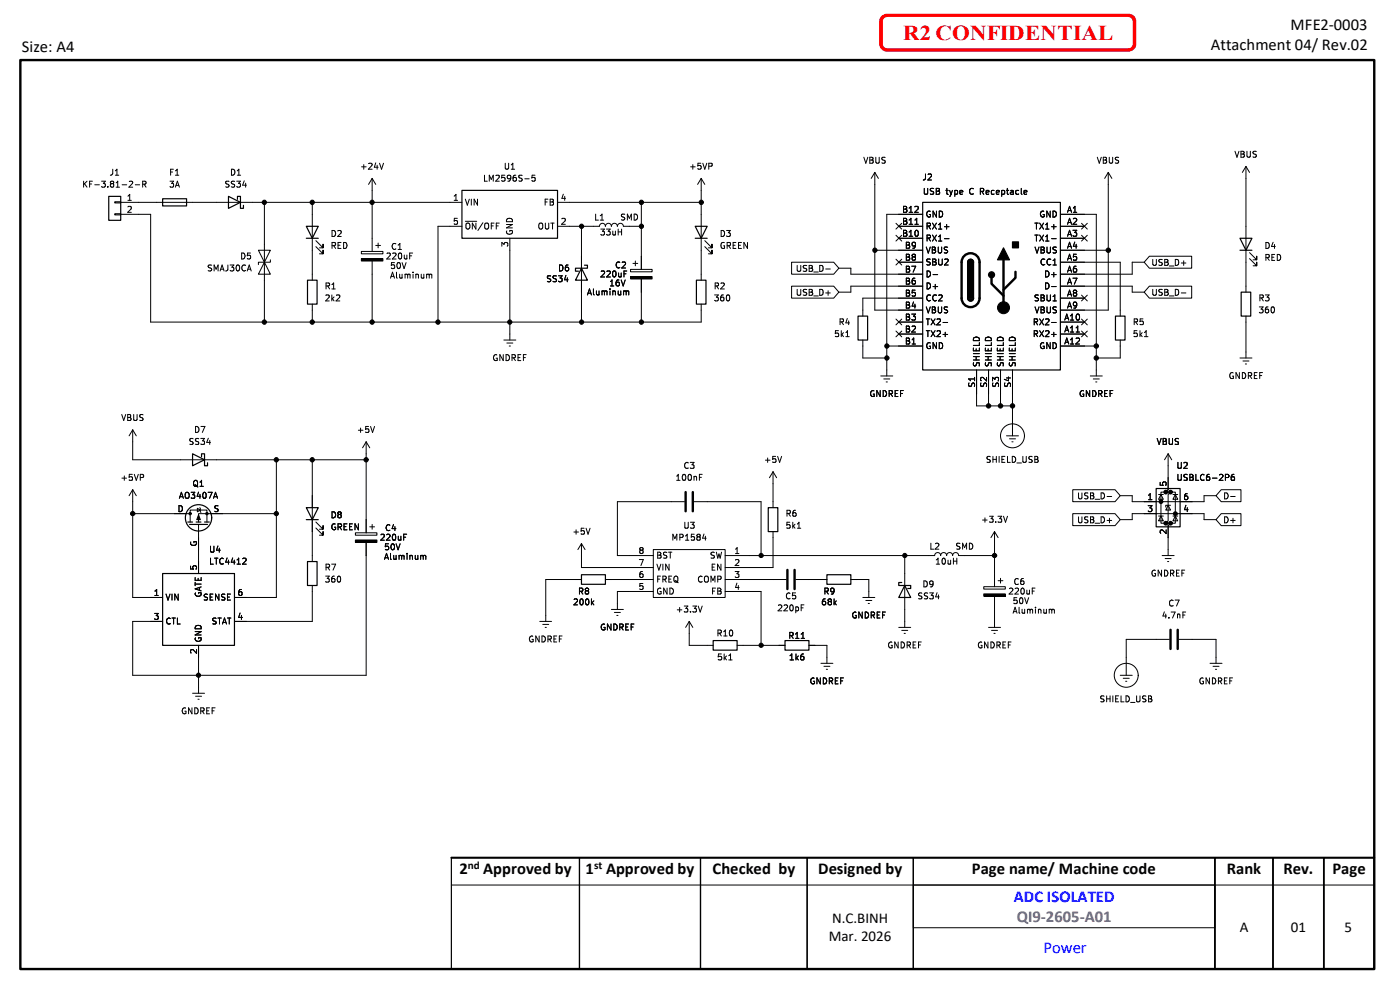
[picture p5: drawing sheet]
<svg xmlns="http://www.w3.org/2000/svg" width="297mm" height="210mm" viewBox="0 0 297 210" stroke-linecap="round" stroke-linejoin="round" font-family="sans-serif">
<defs><g id="words">
<text font-size="4.5" fill="#f00" x="191.6" y="8.4">R2 CONFIDENTIAL</text>
<g font-size="3.5">
<text x="4.7" y="11">Size: A4</text>
<text x="256.9" y="10.6">Attachment 04/ Rev.02</text>
<text x="273.8" y="6.4">MFE2-0003</text>
<text x="97.5" y="185.5">2</text>
<text x="102.5" y="185.5">Approved by</text>
<text x="124.2" y="185.5">1</text>
<text x="128.6" y="185.5">Approved by</text>
<text x="151.2" y="185.5">Checked by</text>
<text x="173.6" y="185.5">Designed by</text>
<text x="206.2" y="185.5">Page name/ Machine code</text>
<text x="260.3" y="185.5">Rank</text>
<text x="272.3" y="185.5">Rev.</text>
<text x="282.7" y="185.5">Page</text>
</g>
<g font-size="3.5" fill="#00f">
<text x="215.1" y="191.3">ADC ISOLATED</text>
<text x="221.4" y="202.2">Power</text>
</g>
<text font-size="3.5" fill="#7030a0" x="215.7" y="195.5">QI9-2605-A01</text>
<g font-size="3.2">
<text x="176.5" y="195.8">N.C.BINH</text>
<text x="263.1" y="197.7">A</text>
<text x="273.9" y="197.7">01</text>
<text x="285.3" y="197.7">5</text>
<text x="175.8" y="199.6">Mar. 2026</text>
</g>
<g font-size="2.4">
<text x="99.2" y="184.4">nd</text>
<text x="126" y="184.4">st</text>
</g>
</g></defs>
<path d="M4.3 12.7h287.2v192.9h-287.2z" fill="none" stroke="#000" stroke-width=".51"/>
<path d="M187 3.4l.9-.5h51.5a1.68 1.68 0 0 1 1.5 1l.1 .3v5.5a1.63 1.63 0 0 1-1.3 1.2h-51.8a1.64 1.64 0 0 1-1.4-1.5v-4.9l.1-.6zM187.5 3.9l-.2 .6v4.9l.3 .6 .5 .2h51.4l.5-.2 .3-.4v-5.3l-.4-.6-.5-.1h-51.1z" fill="#f00"/>
<path d="M95.8 181.9h195.7" fill="none" stroke="#000" stroke-width=".42"/>
<g fill="none" stroke="#000" stroke-width=".21">
<path d="M17.7 38.4v1.3M17.9 38.9l.6 .8M18.5 38.4l-.8 .8M19 39h.4M19.6 38.4h-.6v1.3M20.1 39.2h1M21.5 38.4h.9l-.5 .5h.3l.2 .3-.1 .4-.2 .1-.6-.1M22.9 39.6v.1M23.7 38.9l-.3 .3v.3l.3 .2 .4-.1v-.4l-.2-.3M23.7 38.9l-.3-.2 .3-.3 .4 .1v.4h-.2M23.7 38.9h.2M23.9 35.9v.9l-.2 .3-.3 .1"/>
<path d="M24.5 37.2h.7M24.5 36.2l.3-.3v1.3M24.6 39.7h.8M24.6 38.8l.4-.4v1.3M25.9 39.2h1M27.4 38.5h.6l.2 .3-.9 .9h.9M28.7 39.2h.9M30.3 39.1l.6-.1 .1-.1-.1-.4-.6-.1v1.3M30.6 39.1l.4 .6M36.1 38.4h.7l-.4 .5h.3l.1 .7-.2 .1-.5-.1M36.2 36.5h.4M36.8 35.9h-.6v1.3"/>
<path d="M37.2 37.2h.7M37.2 36.2l.4-.3v1.3M37.2 39.7l.4-1.3 .5 1.3M37.3 39.3h.6M48.6 38.5h-.7v.4l.6 .3 .1 .3-.3 .2-.4-.1M49.1 35.9a.64 .64 0 0 1 .7 .6 .64 .64 0 0 1-.7 .7zM49.1 38.9h.1M49.1 38.5v.4M49.2 38.9l.5 .3 .1 .3-.2 .2-.5-.1M49.2 38.5h.6M49.2 38.5h-.1M50.2 38.4h.8l-.4 .5 .4 .1v.6l-.2 .1-.6-.1"/>
<path d="M50.3 36.2l.4-.3v1.3M50.3 37.2h.8M51.8 38.4l-.3 .9h.8M52.1 38.9v.8M76.7 35.4h1M77.2 34.9v1M78.2 34.7h.6l.2 .3-.9 .9h.9M79 37.8l-.8 1.3M79 37.8l.7 1.3M79 37.8v15.5M79.7 34.5l-.3 1h.8M80 35.1v.8"/>
<path d="M80.5 34.6l.4 1.3 .5-1.3M102.8 37.2v1.2h.6M103.8 38.4v-1.2l.4 .9 .4-.9v1.2M105.2 37.3l.6-.1 .1 .3-.7 .9h.7M107.1 37.2h-.6l-.1 .6 .6-.1 .1 .6-.2 .1-.5-.1M107.2 34.6v1l.2 .3h.3l.2-.3v-1M107.7 37.3l-.1 .4 .1 .2h.4l.3-.2M107.7 37.2l.6 .1a.93 .93 0 0 1-.3 1.1h-.3M107.7 37.2v.1M108.5 35.9h.7M108.5 35l.3-.4v1.3M109.4 37.2l-.4 .1-.1 .2-.1 .7 .3 .2 .4-.1-.1-.6h-.4l-.2 .2"/>
<path d="M110.8 37.2l-.7 .1v.3l.6 .3 .1 .3-.3 .2h-.4M111.3 37.9h1M113.5 37.2h-.6l-.1 .6 .7-.1v.6l-.2 .1-.5-.1M146.5 35.4h1M147 34.9v1M148.7 34.6h-.6l-.1 .6 .6-.1 .2 .5-.3 .3-.5-.1M148.8 37.8l-.8 1.3M148.8 37.8l.7 1.3M148.8 37.8v21.6M149.1 34.6l.4 1.3 .4-1.3M150.4 35.3l.6-.1v-.5l-.6-.1v1.3M183.3 33.4l.4 1.2 .4-1.2"/>
<path d="M184.5 33.4h.7v.4l-.2 .2h.2l.1 .4-.3 .2h-.5zM184.5 34h.5M185.6 36.6v29.2h10.1M185.6 36.6l-.8 1.2M185.6 36.6l.8 1.2M185.8 33.4v1l.3 .2 .4-.1v-1.1M187.8 33.4h-.5l-.2 .2 .1 .3 .5 .2v.4l-.1 .1-.5-.1M196.1 40v1l.2 .2 .5-.1v-1.1M196.3 36.9v1.1l-.4 .2M196.9 37l.5-.1 .2 .4-.8 .9h.8M198.6 40h.5l.2 .2-.2 .4 .2 .1v.3l-.2 .2h-.5zM200.9 40v1l.3 .2"/>
<path d="M213.7 40v1l.3 .2M216.7 40v1l.1 .2M232.8 33.4l.4 1.2 .4-1.2M234.1 33.4h.4l.2 .2-.2 .4 .3 .2-.2 .4h-.5zM234.1 34h.4M235.1 36.6v29.2h-10.1M235.1 36.6l-.7 1.2M235.1 36.6l.8 1.2M235.3 33.4l.1 1.1M235.4 34.5h.1M236.1 33.4l-.1 1.1-.2 .1-.3-.1M237.3 33.4h-.4l-.3 .2 .1 .3 .6 .2v.4l-.2 .1-.5-.1"/>
<path d="M262 32.1l.4 1.3 .4-1.3M263.3 32.1h.4l.2 .2-.2 .4 .3 .2-.2 .5h-.5zM263.3 32.7h.4M264.3 35.3v26.7M264.3 35.3l-.7 1.3M264.3 35.3l.8 1.3M264.5 32.1v1l.3 .3 .4-.2 .1-1.1M266.5 32.1h-.4l-.3 .2 .1 .3 .6 .3v.3l-.2 .2-.5-.1M24.3 42.8h1.3v.3h-1.3zM24.3 45.3h1.3v.3h-1.3zM25.6 45.5h6.4v22.8h116.8v-3.8M25.6 42.9h72.4"/>
<path d="M27.1 43.9l.5-.1 .3 .4-.8 .8h.8M27.1 42.5h.8M27.1 41.6l.4-.4v1.3M44.9 56.3h-.7v.4l.6 .2 .1 .3-.2 .3-.5-.1M45.4 57.5v-1.3l.4 .9 .5-.9v1.3M46.7 57.5l.4-1.3 .4 1.3M46.8 57.1h.7M48.3 56.2v1.1l-.4 .2M48.8 56.2h.8l-.4 .5 .4 .1v.6l-.2 .1-.6-.1M50.2 56.3l.2-.1a.68 .68 0 0 1 .5 .7 .68 .68 0 0 1-.5 .6l-.1-.1a.91 .91 0 0 1-.1-1.1zM51.3 53.7a.64 .64 0 0 1 .7 .6 .64 .64 0 0 1-.7 .6zM52.1 56.3a.58 .58 0 0 0-.8 .5 .58 .58 0 0 0 .8 .6"/>
<path d="M52.5 57.5l.4-1.3 .4 1.3M52.6 57.1h.6M53.1 53.7h-.6v.6l.5-.1 .1 .6-.1 .1-.5-.1M54.8 53.1h2.6l-1.3 2.5zM56.1 55.6l1.3 2.6h-2.6zM56.1 42.9v25.4M57.4 55.1v.5h-2.6v.5M66.3 42.9v16.5M67 52.3l1.5 1.5v-.7v.7h-.7M67 51.1l1.5 1.5v-.8v.8h-.7M70.4 48.9h.6a.69 .69 0 0 1 .2 .8 .69 .69 0 0 1-.8 .5zM70.4 52.1l.7-.1 .1-.1-.1-.4-.7-.1v1.3"/>
<path d="M70.8 52.1l.4 .6M71.7 49l.6-.1 .1 .4-.8 .9h.8M71.7 52h.4M72.3 51.4h-.6v1.3h.6M72.9 51.4l.5 .1a.69 .69 0 0 1 .2 .8 .69 .69 0 0 1-.7 .4zM76.7 53.3h4.5v.5h-4.5zM76.7 54.9h4.5v.5h-4.5zM79 55.4v12.9M79.7 52.1h1M80.2 51.6v1M82.1 53.8l.5-.1 .2 .3-.8 .9h.8M82.8 59l.5-1.3 .4 1.3"/>
<path d="M83 58.6h.6M83.3 53.8l.6-.1 .1 .3-.8 .9h.8M83.7 55.7h-.6l-.1 .6 .6-.1 .1 .7-.2 .1-.5-.1M84 51.7a.58 .58 0 0 0-.8 .6 .58 .58 0 0 0 .8 .5M84.1 57.7v1.1l.2 .2M84.3 55.8l.2-.1a.68 .68 0 0 1 .5 .6 .68 .68 0 0 1-.5 .7l-.1-.1a.91 .91 0 0 1-.1-1.1zM84.5 52.9h.7M84.5 52l.3-.4v1.3M84.6 53.8l.3-.1a.73 .73 0 0 1-.1 1.2h-.1a.91 .91 0 0 1-.1-1.1zM84.8 58.2v.7l.3 .1 .2-.1M85.3 55.7l.4 1.3 .4-1.3M85.3 58.2v.8"/>
<path d="M85.8 54.1v.6l.2 .2h.3M85.9 58.3l.4-.1 .2 .1M85.9 58.2v.8M86.3 54.1v.8M86.3 54.8v.1M86.5 58.3l.2-.1h.3v.8M86.5 58.3v.7M86.9 54.3h.4M87.5 53.7h-.6v1.2M87.6 57.7v.1M87.6 58.2v.8M88.2 58.3l.5-.1 .1 .8"/>
<path d="M88.2 58.2v.8M89.4 58.2l.1 .7 .2 .1 .2-.1M89.9 58.2v.8M90.5 58.3l.4-.1 .2 .1M90.5 58.2v.8M91.1 58.3l.1-.1h.4v.8M91.1 58.3v.7M96.4 42.5h.7M96.4 41.6l.3-.4v1.3M96.4 46.9l.4-.1 .2 .1 .1 .4-.3 .3-.4-.1M96.4 46.9h.1M97 46.3h-.6v.6"/>
<path d="M98 48h-5.1v20.3M98.7 42.2l.4 1.3 .5-1.3M98.7 46.9h2.4M99 47.4h.5a.77 .77 0 0 1-.1 1.2l-.5-.2-.1-.6zM100 42.2v1.3M101 47.3v1.3l-.8-1.3v1.3M101.3 42.2v1.3l-.7-1.3v1.3M102.4 47.2l-1 1.7M103 47.4h.5l.2 .8a.42 .42 0 0 1-.3 .4 .42 .42 0 0 1-.4-.1l-.2-.3zM104.2 47.9h.4M104.8 47.3h-.6v1.3M105.3 47.9h.4"/>
<path d="M105.9 47.3h-.6v1.3M106.5 52.2v-.8l.4 .5 .3-.5 .4 .1 .1 .2-.1 .5M107.4 47.6h1.3l-1.3 .7h1.3M107.5 49v.4a.7 .7 0 0 0 1.2-.1l-.1-.4h-.4v.2M107.6 46.4a.66 .66 0 0 1 .8-.1 .66 .66 0 0 1 .3 .7h-1.3zM108.2 50.5v21.6M114.5 47.4l.4-.1 .2 .2v.7a.42 .42 0 0 1-.2 .4 .42 .42 0 0 1-.4-.1l-.2-.3zM115.7 42.8h.4M115.7 47.3v1l.3 .3 .4-.1v-1.2M116.2 42.2h-.5v1.3M116.7 42.8h.4M116.7 42.2l.6 .1v.4l-.2 .1 .2 .1 .1 .4-.2 .2h-.5z"/>
<path d="M116.8 47.3h.8M116.8 58.5h-.4l-.3 .2 .1 .3 .6 .3v.3l-.2 .2-.5-.1M117.2 47.3v1.3M118.1 58.5h-.5l-.3 .2 .1 .3 .6 .3v.3l-.2 .2-.5-.1M118.3 48h8.9a.63 .63 0 0 1 .6-.6 .63 .63 0 0 1 .6 .6 .63 .63 0 0 1 .7-.6 .63 .63 0 0 1 .6 .6 .64 .64 0 0 1 .6-.6 .64 .64 0 0 1 .7 .6 .63 .63 0 0 1 .6-.6 .63 .63 0 0 1 .6 .6h3.9M118.3 42.9h30.5M118.5 58.5h.8l-.5 .5 .4 .1v.5l-.2 .2-.5-.2M118.7 56.2a.64 .64 0 0 1 .7 .7 .64 .64 0 0 1-.7 .6zM119.2 46.4h.6l.1 .3-.8 .9h.8M119.5 41.2l-.3 .9h.8M119.8 41.7v.8M120.1 58.4l-.3 1h.7"/>
<path d="M120.4 58.9v.9M120.5 56.2a.47 .47 0 0 0-.6 .5l.1 .7 .2 .1 .4-.1-.1-.7h-.4l-.2 .2M123.4 48v20.3M126.4 45.4v1.3h.6M127.3 45.8l.4-.4v1.3M127.3 46.7h.8M127.5 48.6h.7l-.4 .5h.3l.1 .6-.2 .2-.5-.2M127.6 57.6l.5-.1 .2 .3-.8 1h.8M128.7 48.6h.8l-.5 .5 .4 .1v.5l-.2 .2-.5-.2M128.7 57.6l.5-.1 .3 .3-.8 1h.8M129.5 59.7l.3-.3v1.3M130 49v.8l.3 .1 .3-.2"/>
<path d="M130.1 57.6l.2-.1a.68 .68 0 0 1 .4 .6 .68 .68 0 0 1-.4 .7l-.3-.5zM130.6 49v.9M131.1 48.6v1.3M131.1 49.2h.8M131.2 57.9l.1 .8 .3 .1 .2-.2M131.3 59.4l-.4 .1a.91 .91 0 0 0-.1 1.1h.5l.1-.5-.2-.2h-.4l-.1 .2M131.5 55.7a.57 .57 0 0 0-.8 .5 .57 .57 0 0 0 .8 .5M131.8 57.9v.9M131.8 59.4l.4 1.3 .4-1.3M131.9 48.6v1.3M132 55.7l.6-.1 .1 .3-.8 1h.8M132.4 58.1h.4"/>
<path d="M132.5 45.5h-.6v.4l.5 .2 .1 .3-.2 .3-.5-.1M133 57.5h-.6v1.3M133.1 46.7v-1.3l.4 .9 .4-.9v1.3M133.8 57.1h4.5v.6h-4.5zM133.8 58.7h4.5v.5h-4.5zM134.3 55.9h1M134.5 45.4a.64 .64 0 0 1 .8 .7 .64 .64 0 0 1-.8 .6zM134.8 55.4v1M136.1 42.9v14.2M136.1 59.2v9.1M149.5 52.3l1.5 1.5v-.7v.7h-.7M149.5 51.1l1.5 1.5v-.8v.8h-.7"/>
<path d="M153 48.9a.64 .64 0 0 1 .7 .6 .64 .64 0 0 1-.7 .7zM153.7 51.5a.63 .63 0 0 0-.8 .4 .63 .63 0 0 0 .5 .8l.3-.1v-.4h-.2M154.1 48.9h.8l-.4 .5 .4 .2-.1 .5-.7-.1M154.3 52.1l.6-.1v-.4l-.6-.2v1.3M154.6 52.1l.4 .6M155.5 52h.5M156.1 51.4h-.6v1.3h.6M156.7 52h.4M157.3 51.4h-.6v1.3h.6M158.6 51.4v1.3l-.8-1.3v1.3M167.9 55.6h9l1.1 1.3-1.1 1.3h-9zM169.1 56.3v1l.3 .3h.2l.3-.3v-1"/>
<path d="M171.2 56.3h-.6l-.2 .2 .1 .4 .7 .3-.3 .4-.5-.1M171.7 56.3h.4l.2 .2-.2 .4h.2l.1 .4-.2 .3h-.5zM171.7 56.9h.4M172.6 57.7h1M173.9 56.3a.64 .64 0 0 1 .7 .6 .64 .64 0 0 1-.7 .7zM175.2 57.1h.9M178 56.9h2.5v1.3h15.2M185.6 53.1h10.1M190.1 55l1.2 1.2M190.1 47.4l1.2 1.2M190.1 49.9l1.2 1.2M190.7 48h5"/>
<path d="M190.7 50.5h5M190.7 55.6h5M191.3 47.4l-1.2 1.2M191.3 55l-1.2 1.2M191.3 49.9l-1.2 1.2M191.7 43.8h.5l.2 .2-.3 .4 .3 .2-.1 .4h-.6zM191.7 46.3l.5 .1 .2 .2-.3 .3 .3 .3-.1 .3-.6 .1zM191.7 48.9h.5l.2 .2-.3 .3 .3 .3-.1 .4h-.6zM191.7 44.4h.4M191.7 46.9h.4M191.7 49.4h.4M192.3 51.4h.5l.2 .2-.3 .4 .3 .2-.2 .5h-.5z"/>
<path d="M192.3 53.9l.5 .1 .2 .2-.3 .3 .3 .3-.2 .4h-.5zM192.3 56.5h.5l.2 .2-.3 .4 .3 .2-.2 .4h-.5zM192.3 59l.5 .1 .2 .2-.3 .3 .3 .3-.2 .4h-.5zM192.3 52h.4M192.3 54.5h.4M192.3 57.1h.4M192.3 59.6h.4M192.9 45h.7M192.9 44.2l.4-.4v1.2M192.9 46.7l.4-.4v1.3M192.9 49.2l.4-.3v1.2M192.9 47.6h.7"/>
<path d="M192.9 50.1h.7M193.4 56.5h.9l-.6 1.2M193.5 54.2l.2-.3 .4 .1 .1 .2M193.5 54.2h.1M193.5 54.2l.2 .3M193.7 54.5l-.2 .2 .2 .5h.4l.1-.3-.2-.4M193.7 54.5h.3M194.1 43.9l.6-.1 .1 .4-.7 .8h.7M194.1 47.6h.7M194.1 46.7l.4-.4v1.3M194.1 59l-.4 .1-.2 .5v.6h.6l.1-.2-.1-.4-.4-.1-.2 .2M194.2 51.9l-.2 .3-.5-.1v-.6l.5-.1a.79 .79 0 0 1-.2 1.3h-.2"/>
<path d="M194.2 54.2h.1M194.2 54.2l-.2 .3M194.3 48.9h.1a.68 .68 0 0 1 .4 .6 .68 .68 0 0 1-.4 .6 .87 .87 0 0 1-.1-1.2zM195.7 45.5h-7.6v34.3M196.5 52.4l.4 1.3 .5-1.3M196.6 56.1h.6M196.7 48l.6-.1 .1-.5-.7-.1v1.3M196.7 50.5h.6l.1-.5-.7-.1v1.2M196.7 57.5a.64 .64 0 0 1 .7 .6 .64 .64 0 0 1-.7 .7zM197 48l.4 .6M197 50.5l.4 .6M197.2 55.7h.1"/>
<path d="M197.3 56.1h-.1M197.3 55.7v.4M197.4 44.8a.59 .59 0 0 0-.8 .6 .59 .59 0 0 0 .8 .5v-.4h-.3M197.4 55l-.6-.1-.2 .3 .1 .3 .5 .2M197.8 52.4l.6 .1v.4l-.2 .1h.2l.1 .4-.3 .3h-.4zM197.8 53h.4M197.8 47.3l.9 1.3M197.8 49.9l.9 1.2M197.9 55.5h.4M198 58.3h.9M198.1 40h-.7v.4l.6 .3 .1 .3-.3 .2-.4-.1M198.3 55.5l.2-.1v-.4l-.6-.1v1.3l.6-.1"/>
<path d="M198.3 55.5l.3 .3-.1 .3M198.5 56.1h.1M198.6 40.6h.5M198.7 44.8v1.3l-.7-1.3v1.3M198.7 47.3l-.9 1.3M198.7 49.9l-.9 1.2M199.1 52.4v1l.2 .3h.2l.3-.3v-1M199.1 48.6h.7M199.1 47.7l.4-.4v1.3M199.1 50.2l.4-.3v1.2M199.1 51.1h.7M199.1 54.9v1.1l.3 .2 .4-.1"/>
<path d="M199.3 44.8a.64 .64 0 0 1 .7 .6 .64 .64 0 0 1-.7 .7zM199.8 56.1h.1M199.9 54.9l-.1 1.2M200.4 48.1h.9M200.4 50.6h.9M200.4 55h.6l.2 .3-.8 .9h.8M200.7 40.4h.5M200.8 47.6v1M201 52.5h-.6v.4l.5 .2 .1 .3-.2 .3-.5-.1M201.5 40.4l.3 .8M201.8 41.2l-.3 .5M202.1 40.4l-.3 .8"/>
<path d="M202.6 40.4h.3l.3 .2-.1 .5-.2 .1-.3-.1M202.6 40.4v1.3M203.6 40.8l.7-.1-.1-.3h-.4l-.2 .2 .1 .5h.5M206.5 40a.58 .58 0 0 0-.8 .6 .58 .58 0 0 0 .8 .5M208 40.6h.6l.1-.6h-.7v1.2M208.3 40.6l.4 .6M209.2 40.8l.6-.1v-.3h-.4l-.2 .2 .1 .5h.5M210.9 40.4h-.4l-.2 .2 .1 .5h.5M211.4 40.8l.6-.1-.1-.3h-.3l-.2 .2 .1 .5h.4M212.5 40.4h.4l.2 .2-.1 .5h-.5M212.5 40.4v1.3M213.5 40.4h.5"/>
<path d="M214.4 40.4h.5l.1 .8M215 40.7l-.7 .2 .2 .3 .5-.1M216.1 40.4h-.4l-.2 .2 .1 .5h.5M217.3 40.8l.5-.1v-.3h-.4l-.1 .2v.5h.5M219.5 47.3h.8M219.5 49.9h.8M219.6 52.4l.4 1.3 .4-1.3M219.9 47.3v1.3M219.9 49.9v1.2M220.6 47.3l.8 1.3M220.6 49.9l.8 1.2M220.9 52.4h.4l.2 .2-.2 .4 .2 .1 .1 .3-.3 .3h-.4z"/>
<path d="M220.9 53h.4M221.4 47.3l-.8 1.3M221.4 49.9l-.8 1.2M221.4 44.8a.58 .58 0 0 0-.7 .6 .58 .58 0 0 0 .8 .5v-.4h-.2M221.7 55a.58 .58 0 0 0-.9 .6 .58 .58 0 0 0 .9 .5M221.8 48.6h.7M221.8 51.1h.7M221.8 57.5a.64 .64 0 0 1 .8 .6 .64 .64 0 0 1-.8 .7zM221.8 47.7l.4-.4v1.3M221.8 50.2l.4-.3v1.2M222.1 52.4v1l.3 .3 .4-.1v-1.2M222.8 44.8v1.3l-.7-1.3v1.3"/>
<path d="M222.9 55a.58 .58 0 0 0-.8 .6 .58 .58 0 0 0 .8 .5M223.1 48.1h1M223.1 50.6h1M223.1 58.3h1M223.4 44.8a.64 .64 0 0 1 .7 .6 .64 .64 0 0 1-.7 .7zM223.4 56.2h.7M223.4 55.3l.4-.4v1.3M223.6 47.6v1M223.6 57.8v1M224.1 52.5h-.7v.4l.7 .3v.2l-.2 .3-.5-.1M225 45.5h7.6v34.3M225 48h5"/>
<path d="M225 50.5h5M225 53.1h10.1M225 55.6h12.7v11.5M226.5 45l.4-1.2 .4 1.2M226.5 47.6l.4-1.3 .4 1.3M226.5 50.1l.4-1.2 .4 1.2M226.5 52.7l.4-1.3 .4 1.3M226.5 55.2l.4-1.3 .4 1.3M226.5 57.7l.4-1.2 .4 1.2M226.6 44.7h.6M226.6 47.2h.6M226.6 49.7h.6"/>
<path d="M226.6 52.3h.6M226.6 54.8h.6M226.6 57.4h.6M226.6 59.9h.6M227.6 48.9h.8l-.4 .4 .4 .3-.1 .5-.7-.1M227.6 59h.9l-.6 1.3M227.7 45h.7M227.7 46.4h.6l.1 .3-.8 .9h.8M227.7 44.2l.3-.4v1.2M228 51.4l-.3 .8h.8M228.3 56.5h-.4l-.2 .5 .1 .7h.5l.1-.2-.1-.5-.4-.1-.2 .3M228.3 51.8v.9"/>
<path d="M228.3 53.9h-.5l-.1 .6 .5-.1 .2 .3v.2l-.2 .3-.5-.1M229.4 47.4l1.3 1.2M229.4 49.9l1.3 1.2M230.7 47.4l-1.3 1.2M230.7 49.9l-1.3 1.2M242.7 55.6h-2.5v2.6h-15.2M243.8 54.4h9v2.5h-9l-1.1-1.3zM244.6 55v1l.2 .3h.3l.2-.3v-1M246.6 55.1l-.5-.1-.3 .2 .2 .4 .5 .2v.4l-.2 .1-.5-.1M247.1 55.6h.4M247.1 55h.4l.3 .2-.3 .4 .2 .1 .2 .3-.3 .3h-.5zM248.1 56.4h.9"/>
<path d="M249.3 55a.64 .64 0 0 1 .8 .7 .64 .64 0 0 1-.8 .6zM250.6 55.8h1M251.1 55.3v1M265.1 54.9l1.5 1.5v-.8v.8h-.7M265.1 53.6l1.5 1.5v-.7v.7h-.7M268.6 51.4a.64 .64 0 0 1 .7 .7 .64 .64 0 0 1-.7 .6zM268.6 54.7l.6-.2v-.4l-.6-.1v1.2M268.9 54.7l.4 .5M269.8 54.6h.5M270.1 51.4l-.4 .9h.9M270.4 51.9v.8M270.4 54h-.6v1.2h.6"/>
<path d="M271 54a.64 .64 0 0 1 .7 .6 .64 .64 0 0 1-.7 .6zM66.3 64.5v3.8M69.1 62.7l.6-.1 .1 .3-.7 .9h.7M69.2 60.7l.6-.1 .1-.1-.1-.4-.6-.1v1.3M69.5 60.7l.4 .6M70.4 61.3h.7M70.4 60.4l.4-.4v1.3M70.4 62.6v1.2M70.5 63.3l.4 .5M70.9 63l-.5 .5M71.4 62.7l.6-.1 .1 .3-.8 .9h.8M105.4 75.3a.58 .58 0 0 0-.7 .6 .58 .58 0 0 0 .8 .5v-.4h-.3"/>
<path d="M106.8 75.2v1.3l-.8-1.3v1.3M106.9 72.1h2.5M107.4 75.2a.64 .64 0 0 1 .7 .7 .64 .64 0 0 1-.7 .6zM107.5 72.8h1.3M108 73.4h.3M108.6 75.9h.6l.1-.5-.7-.2v1.3M108.9 75.9l.4 .6M109.9 75.9h.4M110.5 75.2h-.6v1.3h.6M111 75.9h.5M111.6 75.2h-.6v1.3M124.6 62.6l.5-1.3 .4 1.3"/>
<path d="M124.8 62.2h.5M125.9 61.3v1.1l.2 .2M126.5 61.7l.1 .8 .3 .1 .2-.2M127.1 61.7v.9M127.7 61.8l.4-.1 .1 .2M127.7 61.7v.9M128.2 61.9v.7M128.2 61.9l.2-.2 .3 .1 .1 .8M129.4 61.3v.1M129.4 61.7v.9M129.5 60.7h.7M130 61.8h.5l.1 .8"/>
<path d="M130 61.7v.9M131.1 61.7l.1 .8 .3 .1 .2-.2M131.7 61.7v.9M132.3 61.8l.4-.1 .1 .2M132.3 61.7v.9M132.8 61.9l.2-.2 .3 .1 .1 .8M132.8 61.9v.7M151.6 62.6h.8l-.4 .4 .3 .1 .1 .2-.1 .4-.2 .1-.5-.1M151.7 60.7l.6-.1 .1-.5-.7-.1v1.3M152 60.7l.4 .6M153 60.1h.5l.2 .3-.8 .9h.8M153.5 62.6l-.4 .1a.91 .91 0 0 0-.1 1.1h.5l.1-.5-.2-.3-.4 .1-.1 .2"/>
<path d="M154.3 62.6h.1a.68 .68 0 0 1 .4 .6 .68 .68 0 0 1-.4 .6 .9 .9 0 0 1-.1-1.2zM167.9 60.7h9l1.1 1.3-1.1 1.2h-9zM169.1 61.4v1l.3 .3h.2l.3-.3v-1M171.2 61.4h-.6l-.2 .2 .1 .3 .6 .2v.4l-.2 .2-.5-.1M171.7 62h.4M171.7 61.4h.4l.2 .2-.2 .4h.2l.1 .4-.2 .3h-.5zM172.6 62.8h1M173.9 61.4a.64 .64 0 0 1 .7 .6 .64 .64 0 0 1-.7 .7zM175.2 62.1h.9M175.7 61.7v1M177.9 70.1h-.7v.7l.6-.1 .1 .6h-.7M178.2 68.3l.7-.1v-.5l-.7-.1v1.3"/>
<path d="M178.5 70.1v1.3M178.5 68.3l.4 .6M178.6 71l.3 .4M178.9 70.6l-.4 .5M179.5 71.4h.7M179.5 70.5l.3-.4v1.3M179.7 67.6l-.2 .9h.7M180 68.1v.8M183 72.1v3.8h5.1M186.9 79.8h2.5M188.1 73.4h7.6M190.1 67.7l1.2 1.2"/>
<path d="M190.1 70.2l1.2 1.3M190.7 68.3h5M190.7 70.9h5M191.3 67.7l-1.2 1.2M191.3 70.2l-1.2 1.3M192.3 61.6h.5l.2 .2-.3 .3 .3 .3-.2 .4h-.5zM192.3 64.1h.5l.2 .2-.3 .4 .3 .2-.2 .5h-.5zM192.3 66.6l.5 .1 .2 .2-.3 .3 .3 .3-.2 .4h-.5zM192.3 69.2h.5l.2 .2-.3 .4 .3 .2-.2 .4h-.5zM192.3 71.7l.5 .1 .2 .2-.3 .3 .3 .3-.2 .4h-.5zM192.3 62.1h.4M192.3 64.7h.4"/>
<path d="M192.3 67.2h.4M192.3 69.8h.4M192.3 72.3h.4M193.4 66.6h.8l-.4 .5 .4 .3-.1 .5-.7-.1M193.5 69.3l.6-.1 .1 .4-.8 .8h.8M193.5 73h.7M193.5 72.1l.3-.4v1.3M193.8 64.1l-.3 .8h.8M194.1 64.5v.9M194.1 61.6h-.6v.5l.5-.1 .2 .3v.3l-.2 .2-.5-.1M195.7 60.7h-15.2v1.3h-2.5M195.7 63.2h-12.7v3.9"/>
<path d="M196.5 65.1l.4 1.3 .5-1.3M196.5 67.6h.7M196.5 70.1h.7M196.7 60a.64 .64 0 0 1 .7 .7 .64 .64 0 0 1-.7 .6zM196.8 67.6v1.3M196.8 70.1v1.3M197.4 72.8a.59 .59 0 0 0-.8 .6 .59 .59 0 0 0 .8 .5v-.5h-.3M197.4 62.7a.58 .58 0 0 0-.8 .5 .58 .58 0 0 0 .8 .5M197.5 67.6l.9 1.3M197.5 70.1l.9 1.3M197.8 65.1l.6 .1v.4l-.2 .1h.2l.1 .4-.3 .3h-.4zM197.8 65.7h.4"/>
<path d="M198 60.8h.9M198.4 67.6l-.9 1.3M198.4 70.1l-.9 1.3M198.4 60.3v1M198.7 72.7v1.3l-.7-1.3v1.3M198.7 62.7a.58 .58 0 0 0-.8 .5 .58 .58 0 0 0 .8 .5M198.8 67.7h.6l.1 .3-.8 .9h.8M198.8 70.3l.5-.2 .2 .4-.8 .9h.8M199.1 65.1v1l.2 .3h.2l.3-.3v-1M199.3 72.7a.64 .64 0 0 1 .7 .6 .64 .64 0 0 1-.7 .7zM199.8 62.6l-.7 .1M199.8 62.6v.1"/>
<path d="M199.8 62.7v.4l-.7 .7h.8M200.1 68.4h.9M200.1 71h.9M200.5 70.5v.9M201 65.2h-.6v.4l.5 .2 .1 .3-.2 .3-.5-.1M206.5 73.8v.6h1.3v-.6M206.5 76.4h1.3M206.5 75.6h1.3M206.5 75h1.3M206.5 76.9v.5l.3 .2 .3-.1 .1-.5h.5v.6M206.7 71.6a.74 .74 0 0 1 1.1 .3v.4h-1.3zM207.1 74v.4"/>
<path d="M207.1 75.6v.8M207.2 78.5v7.6h7.6M207.8 72.7v.6h-1.3M209 76.4h1.3M209 75.6h1.3M209 75h1.3M209 73.8v.6h1.3v-.6M209.1 76.9l-.1 .5 .3 .2 .3-.1 .2-.5h.5v.6M209.2 71.6a.74 .74 0 0 1 1.1 .3v.4h-1.3zM209.6 74v.4M209.6 75.6v.8M209.7 78.5v7.6"/>
<path d="M210.3 72.7v.6h-1.3M211.6 76.4h1.3M211.6 75.6h1.3M211.6 75h1.3M211.6 73.8v.6h1.3v-.6M211.6 76.9v.5l.2 .2 .3-.1 .2-.5h.5v.6M211.8 71.6a.74 .74 0 0 1 1.1 .3v.4h-1.3zM212.2 74v.4M212.2 75.6v.8M212.3 78.5v7.6M212.9 72.7v.6h-1.3M214 80v.8l-.9-.3"/>
<path d="M214.1 76.4h1.3M214.1 75.6h1.3M214.1 75h1.3M214.1 73.8v.6h1.3v-.6M214.2 76.9l-.1 .5 .3 .2 .3-.1 .1-.5h.5v.6M214.3 71.6a.74 .74 0 0 1 1.1 .3v.4h-1.3zM214.7 74v.4M214.7 75.6v.8M214.8 78.5v14M215.4 72.7v.6h-1.3M219.4 68.3l.6-.1 .1-.1-.1-.4-.6-.1v1.3M219.4 70.8h.6l.1-.2-.1-.3-.6-.2v1.3"/>
<path d="M219.6 65.1l.4 1.3 .4-1.3M219.7 68.3l.4 .6M219.7 70.8l.4 .6M220.3 62.6l-.7 .1v.3l.7 .3v.3l-.3 .2h-.4M220.6 67.6l.8 1.3M220.6 70.1l.8 1.3M220.9 62.6h.4l.2 .2-.2 .4 .2 .1 .1 .3-.3 .2h-.4zM220.9 65.1h.4l.2 .2-.2 .4 .2 .1 .1 .3-.3 .3h-.4zM220.9 65.7h.4M220.9 63.2h.4M221.4 67.6l-.8 1.3M221.4 70.1l-.8 1.3"/>
<path d="M221.4 72.8a.58 .58 0 0 0-.7 .6 .58 .58 0 0 0 .8 .5v-.5h-.2M221.8 60a.64 .64 0 0 1 .8 .7 .64 .64 0 0 1-.8 .6zM221.8 67.7h.6l.1 .3-.8 .9h.8M221.8 70.3l.5-.2 .2 .4-.8 .9h.8M222.1 62.6v1l.3 .2 .4-.1v-1.1M222.1 65.1v1l.3 .3 .4-.1v-1.2M222.8 72.7v1.3l-.7-1.3v1.3M223.1 60.8h1M223.1 68.4h1M223.1 71h1M223.4 63.8h.7M223.4 72.7a.64 .64 0 0 1 .7 .6 .64 .64 0 0 1-.7 .7z"/>
<path d="M223.4 62.9l.4-.3v1.2M223.6 70.5v.9M224.1 65.2h-.7v.4l.7 .3v.2l-.2 .3-.5-.1M225 60.7h15.2v1.3h2.5M225 63.2h5M225 68.3h5M225 70.9h5M225 73.4h7.6M225.9 67.9l.4-1.3 .4 1.3M225.9 70.4l.4-1.2 .4 1.2M225.9 73l.4-1.3 .4 1.3M226 67.5h.6"/>
<path d="M226 70.1h.6M226 72.6h.6M226.5 62.8l.4-1.2 .4 1.2M226.5 60.3l.4-1.3 .4 1.3M226.5 65.4l.4-1.3 .4 1.3M226.6 62.4h.6M226.6 65h.6M227.1 67.9h.7M227.1 70.4h.7M227.1 73h.7M227.1 67l.4-.4v1.3M227.1 69.6l.4-.4v1.2"/>
<path d="M227.1 72.1l.4-.4v1.3M227.9 62.1l-.2 .3 .2 .4h.4l.1-.2-.2-.5M227.9 62.1h.3M228.3 70.4h.7M228.3 71.8h.6l.1 .3-.8 .9h.8M228.3 62l-.1 .1M228.3 69.6l.3-.4v1.2M228.3 62v-.4h-.4l-.2 .2 .2 .3M228.3 62h.1M228.4 64.6l-.2 .3-.4-.1v-.7h.4a.79 .79 0 0 1-.2 1.3h-.2M228.5 66.7l.1-.1a.68 .68 0 0 1 .4 .7 .68 .68 0 0 1-.4 .6 .87 .87 0 0 1-.1-1.2zM229.4 70.2l1.3 1.3"/>
<path d="M229.4 67.7l1.3 1.2M229.4 62.6l1.3 1.2M230.7 70.2l-1.3 1.3M230.7 67.7l-1.3 1.2M230.7 62.6l-1.3 1.2M231.3 79.8h2.5M237.7 72.1v3.8h-5.1M240.6 68.3l.6-.1 .1-.5-.7-.1v1.3M240.9 68.3l.4 .6M241.2 70.1h-.6v.7l.6-.1 .1 .5-.3 .2-.4-.1M241.9 70.1v1.3M241.9 71l.4 .4"/>
<path d="M242.3 70.6l-.4 .5M242.5 67.6h-.6v.6h.5l.2 .5-.3 .2-.4-.1M242.8 71.4h.7M242.8 70.5l.4-.4v1.3M243.8 60.7h9v2.5h-9l-1.1-1.2zM244.6 61.4v1l.2 .3h.3l.2-.3v-1M246.6 61.4h-.5l-.3 .2 .2 .3 .5 .2v.4l-.2 .2-.5-.1M247.1 62h.4M247.1 61.4h.4l.3 .2-.3 .4h.2l.2 .4-.3 .3h-.5zM248.1 62.8h.9M249.3 61.4a.64 .64 0 0 1 .8 .6 .64 .64 0 0 1-.8 .7zM250.6 62.1h1"/>
<path d="M261.6 79.1a.59 .59 0 0 0-.7 .6 .59 .59 0 0 0 .7 .6l.1-.5h-.2M262.9 79v1.3l-.7-1.3v1.3M263.1 75.9h2.5M263.6 79a.64 .64 0 0 1 .7 .7 .64 .64 0 0 1-.7 .6zM263.7 76.6h1.3M264.2 77.2h.3M264.3 67.1v8.8M264.8 79.7h.6l.2-.2-.1-.3-.7-.2v1.3M265.1 79.7l.5 .6M266.1 79.7h.4M266.7 79h-.6v1.3h.6M267.2 65.1h.8l-.5 .5h.3l.2 .2-.1 .5-.2 .1-.5-.1"/>
<path d="M267.3 79.7h.4M267.3 63.2h.6l.1-.5-.7-.1v1.2M267.6 63.2l.4 .6M267.8 79h-.5v1.3M268.4 62.6h.8l-.4 .4 .3 .1 .1 .2v.4l-.2 .1-.6-.1M269 65.1l-.4 .1-.1 .2-.1 .7 .3 .3 .4-.1-.1-.7h-.4l-.2 .2M269.7 65.2l.3-.1a.68 .68 0 0 1 .4 .6 .68 .68 0 0 1-.4 .7l-.3-.3zM25.8 87.9l.4 1.3 .5-1.3M27.1 87.9l.6 .2v.2l-.2 .3 .3 .2-.1 .4h-.6zM27.1 88.6h.4M28.2 91.2v6.3h49.5M28.2 91.2l-.8 1.3"/>
<path d="M28.2 91.2l.7 1.3M28.4 87.9v1.1l.2 .2h.4l.1-.2v-1.1M30.4 88l-.6-.1-.1 .2v.3l.5 .3 .2 .3-.3 .2h-.5M41 93.1l-.5-.1-.2 .1v.4l.6 .3 .1 .3-.3 .2-.4-.1M41.5 90.5a.64 .64 0 0 1 .7 .6 .64 .64 0 0 1-.7 .6zM42.2 93.1l-.5-.1-.3 .3 .2 .3 .5 .2v.4h-.7M42.6 93h.8l-.4 .5 .3 .1v.6h-.7M42.6 90.5h.9l-.6 1.2M44.2 93l-.3 .9h.8M44.5 93.4v.9M58.6 97.5v29.2h-8.9M66.3 97.5v21.6"/>
<path d="M76 91.3h1M76.5 90.8v.9M77.7 93.7v19.3M77.7 93.7l-.8 1.3M77.7 93.7l.7 1.3M78.2 90.5h-.6v.6l.5-.1 .2 .5-.3 .2h-.4M78.6 90.5l.4 1.2 .5-1.2M146 98.2a.59 .59 0 0 0-.8 .5 .59 .59 0 0 0 .6 .7l.2-.1M146.4 98.1h.8l-.4 .5 .4 .1v.6h-.8M162.4 97.6h1M162.9 97.2v.9M164.5 96.8h-.5l-.1 .7 .6-.1 .1 .5-.2 .2-.5-.1"/>
<path d="M165 96.8l.4 1.3 .4-1.3M185.4 82.9a.58 .58 0 0 0-.7 .6 .58 .58 0 0 0 .8 .5v-.4h-.2M186.7 82.8v1.3l-.7-1.3v1.3M187.4 82.8a.64 .64 0 0 1 .7 .7 .64 .64 0 0 1-.7 .6zM187.5 80.4h1.3M188 81h.3M188.6 83.5h.6l.2-.2-.1-.3-.7-.2v1.3M188.9 83.5l.5 .6M189.9 83.5h.4M190.5 82.8h-.6v1.3h.6M191.1 83.5h.4M191.6 82.8h-.5v1.3"/>
<path d="M205.6 81.2l-.1 .5 .2 .3 .3-.1 .4-.7 .3 .2v.6M206.8 80.1v.7M206.8 80.4h-1.3l.4 .4M208.1 81.2l-.1 .5 .2 .2h.3l.3-.5 .3-.2 .2 .3v.5M209.3 80.1v.7l-.9-.7-.4 .2 .2 .5M210.1 96.9l-.5-.1-.2 .1v.4l.6 .3 .1 .3-.3 .2-.4-.1M210.6 80.8v-.7l.5 .4 .1-.4h.6v.7M210.7 81.2l-.1 .5 .2 .3 .3-.1 .3-.6h.4v.7M210.7 96.8v1.3M210.7 97.5h.7M211.4 96.8v1.3M212 96.8v1.3"/>
<path d="M212.6 97.5h.4M213.2 81.9h.1M213.2 81.2v.7M213.2 96.8h-.6v1.3h.6M213.2 81.9h.4M213.5 80.2h.9M213.5 92.5h2.6M213.7 81.9l.2-.5 .3-.2 .2 .3-.1 .5M213.7 81.9h-.1M213.7 96.8v1.3h.6M214.2 93.1h1.2M214.7 93.7h.2"/>
<path d="M214.8 96.8a.64 .64 0 0 1 .7 .7 .64 .64 0 0 1-.7 .6zM215.7 98.2h1M217 96.8v1.1l.2 .2 .4-.1 .1-.1v-1.1M219 96.9l-.5-.1-.2 .1v.4l.6 .3 .1 .3-.3 .2-.4-.1M219.5 96.8l.6 .1v.4l-.1 .2 .3 .2-.2 .3-.6 .1zM219.5 97.5h.5M229.9 82.9a.58 .58 0 0 0-.8 .6 .58 .58 0 0 0 .8 .5v-.4h-.2M231.2 82.8v1.3l-.7-1.3v1.3M231.8 82.8a.64 .64 0 0 1 .7 .7 .64 .64 0 0 1-.7 .6zM231.9 80.4h1.3M232.5 81h.2M233.1 83.5h.6l.1-.2-.1-.3-.6-.2v1.3"/>
<path d="M233.4 83.5l.4 .6M234.4 83.5h.4M234.9 82.8h-.5v1.3h.5M235.5 83.5h.4M236.1 82.8h-.6v1.3M245.5 93l.4 1.3 .4-1.3M246.8 93h.4l.2 .3-.2 .3 .3 .3-.1 .3-.1 .1h-.5zM246.8 93.6h.4M247.8 96.3v7.6l-.5 .5h1l-.5 .5v5.6l-.5 .5h1l-.5 .5v6.4M247.8 96.3l-.7 1.2M247.8 96.3l.8 1.2M248 93v1.1l.3 .2 .4-.1 .1-1.2"/>
<path d="M249.9 98.1v1l.2 .3 .5-.1v-1.2M250 93.1l-.4-.1-.3 .3 .1 .3 .6 .2v.4h-.7M251.2 98.2l.4-.1 .3 .4-.8 .9h.8M25.9 101.4h.9M26.4 101v.9M28.1 100.6h-.7v.7l.6-.1 .1 .6h-.7M28.2 103.9l-.8 1.3M28.2 103.9l.7 1.3M28.2 103.9v22.8h6.3M28.2 109h12.1M28.5 100.6l.4 1.3 .4-1.3M29.8 101.3h.6l.1-.3-.1-.2-.6-.2v1.3"/>
<path d="M38 107.3a.64 .64 0 0 1 .7 .6 .64 .64 0 0 1-.7 .6zM38.1 105.7l.4-1.3 .4 1.3M38.2 105.4h.6M39.3 104.6l.3-.2 .3 .1a.74 .74 0 0 1-.1 1.2l-.5-.2zM40.3 110.7v-2.5h3.6v2.5M40.5 115a.58 .58 0 0 0 .6 .7 .58 .58 0 0 0 .5-.8h-.5v.2M40.6 104.4h.7l-.4 .5 .4 .2v.5h-.7M41.3 102l.3-.1 .3 .4v.7l-.3 .2-.3-.1a.81 .81 0 0 1 0-1.1zM41.3 102.9l.7 .4M41.9 107.8l.6 .4-.6 .4zM42.1 109.2l.4 1h-.8zM42.1 111.3v10.4"/>
<path d="M42.1 104.4l-.3 .9h.8M42.4 107.7l.2 1M42.4 103.2h.7M42.4 102.3l.4-.4v1.3M42.4 104.9v.8M43.1 104.6l.2-.2a.68 .68 0 0 1 .4 .7 .68 .68 0 0 1-.4 .6h-.1a1.03 1.03 0 0 1-.1-1.1zM44.2 104.4h.8l-.6 1.3M44.7 115.9v1l.2 .2h.4l.1-1.2M44.7 118.4v1.3h.6M45.3 105.7l.4-1.3 .4 1.3M45.4 105.4h.7M45.5 118.4h.7"/>
<path d="M45.9 118.4v1.3M46.2 115.8l-.3 .9h.8M46.3 107.3h-.5l-.2 .2 .1 .3 .5 .2v.4l-.1 .1h-.5M46.5 116.3v.8M47.4 118.5a.6 .6 0 0 0-.9 .4 .6 .6 0 0 0 .5 .8l.4-.2M48.2 118.4l-.3 .9h.7M48.5 118.8v.9M49.4 118.4l-.3 .9h.8M49.7 118.8v.9M50.3 118.8l.3-.4v1.3M50.3 119.7h.7M51.5 118.5l.5-.1 .2 .4-.8 .9h.8"/>
<path d="M58.6 109h-16.5v1.7M67 112l1.5 1.5v-.7v.7h-.7M67 110.7l1.5 1.6v-.8v.8h-.7M70.4 119.7h.8l-.5 1.2M70.4 108.6h.6a.69 .69 0 0 1 .2 .8 .69 .69 0 0 1-.8 .5zM71.1 111.2a.58 .58 0 0 0-.7 .6 .58 .58 0 0 0 .8 .5v-.5h-.2M71.7 111.8l.7-.1 .1-.3-.2-.2-.6-.1v1.3M71.9 109.1l-.2-.2a.36 .36 0 0 1 .3-.3 .36 .36 0 0 1 .4 .3l-.3 .2M71.9 109.1l-.2 .2v.4l.2 .2 .5-.3-.1-.3-.2-.2M71.9 109.1h.2M72.1 111.8l.4 .6M73 111.7h.4"/>
<path d="M73.6 111.1h-.6v1.3h.6M74.2 111.7h.4M74.8 111.1h-.6v1.3h.6M75.4 113h4.6v.5h-4.6zM75.4 114.6h4.6v.5h-4.6zM76 111.1v1.3l-.7-1.3v1.3M77.7 115.1v28.2h-49.5v-11.5h6.3M78.4 111.8h1.1M79 111.3v1M80.8 113.5l.5-.2 .2 .4-.7 .9h.7M81.6 118.7l.4-1.3 .4 1.3M81.7 118.3h.6"/>
<path d="M82 113.5l.5-.2 .3 .4-.8 .9h.8M82.4 115.4h-.6l-.1 .6 .6-.1 .1 .6h-.7M82.7 111.4a.58 .58 0 0 0-.8 .6 .58 .58 0 0 0 .8 .5M82.8 117.4v1.1l.2 .2M83.1 115.5l.2-.1a.68 .68 0 0 1 .4 .6 .68 .68 0 0 1-.4 .6h-.2a.91 .91 0 0 1 0-1.1zM83.4 113.5l.1-.2a.73 .73 0 0 1 .2 1.3h-.2a.85 .85 0 0 1-.1-1.1zM83.5 111.3l-.3 .8h.8M83.5 117.8l.1 .8 .4-.1M83.8 111.7v.9M84 115.4l.5 1.2 .4-1.2M84 117.8v.9M84.5 113.7l.1 .9 .4-.1"/>
<path d="M84.7 117.8v.9M84.7 117.9l.3-.1 .2 .2M85 113.7v.9M85.2 118l.2-.2 .3 .1v.8M85.2 118v.7M85.6 114h.5M86.3 113.3h-.7v1.3M86.4 117.4v.1M86.4 117.8v.9M87 117.9l.1-.1 .3 .1 .1 .8M87 117.8v.9M88.1 117.8l.1 .8 .4-.1"/>
<path d="M88.6 117.8v.9M89.2 117.9l.4-.1 .2 .2M89.2 117.8v.9M89.8 118l.2-.2 .3 .1v.8M89.8 118v.7M121.8 112.9h.9M122.2 112.4v.9M123.4 115.3v5.1h15.2M123.4 115.3l-.8 1.3M123.4 115.3l.7 1.3M123.9 112.1h-.6v.6l.6-.1 .1 .5-.3 .2-.4-.1M124.3 112.1l.5 1.2 .4-1.2"/>
<path d="M135.6 118.7h.9l-.5 1.3M136 116.7l-.3-.2a.36 .36 0 0 1 .4-.4 .36 .36 0 0 1 .3 .4l-.2 .2M136 116.7l-.3 .2 .1 .4 .2 .1 .4-.2v-.4l-.2-.1M136 116.7h.2M138.6 116.6h15.2v10.1h-15.2zM139.4 119.7l.4 1.2 .4-1.2M139.5 117.8h.5M139.5 117.1h.5l.2 .3-.2 .4 .3 .2-.2 .4h-.6zM140.6 119.7v1.2M141.5 117.2l-.5-.1-.2 .2v.3l.6 .3 .1 .3-.3 .2h-.4M141.8 117.1h.7M141.9 119.7v1.2l-.7-1.2v1.2"/>
<path d="M142.2 117.1v1.3M142.7 114.6v-1.3l.5 1 .4-1v1.3M143.6 101.9h.7M143.6 101l.3-.4v1.3M144.2 114h.6l.1-.3v-.2l-.7-.2v1.3M144.9 100.8l.2-.2a.68 .68 0 0 1 .4 .7 .68 .68 0 0 1-.4 .6h-.2a.91 .91 0 0 1 0-1.1zM145.2 106.4h-14.2v11.5h7.6M145.3 110.8v1l.2 .3 .4-.1 .1-.2v-1M145.4 114.6h.7M145.4 113.7l.4-.4v1.3M146.1 100.8l.2-.2a.68 .68 0 0 1 .4 .7 .68 .68 0 0 1-.4 .6 .85 .85 0 0 1-.2-1.1zM146.1 101.8v.1"/>
<path d="M146.5 110.8h.8l-.4 .5h.3l.1 .2-.1 .5h-.7M147.2 101.2l.2-.2 .3 .1 .1 .8M147.2 106.4h14.3v11.5M147.2 101v.9M147.3 113.3h-.6l-.1 .7 .6-.1 .2 .5-.3 .2-.5-.1M148.1 113.9l-.3-.2 .3-.4 .4 .2v.2l-.2 .2M148.1 113.9l-.3 .2v.3l.3 .2 .4-.1v-.4l-.2-.2M148.1 113.9h.2M148.4 101.3h.4M149 100.6h-.6v1.3M149.4 113.3l-.3 .9h.7M149.6 113.7v.9"/>
<path d="M151.6 117.2l-.5-.1-.2 .2v.3l.5 .3 .2 .3-.3 .2h-.5M151.7 119.7h-.6v1.2h.6M152 117.1l.3 1.3 .2-.9 .3 .9 .3-1.3M153 119.7v1.2l-.8-1.2v1.2M153.8 117.9h44.5a.63 .63 0 0 1 .6-.7 .63 .63 0 0 1 .7 .7 .63 .63 0 0 1 .6-.7 .63 .63 0 0 1 .6 .7 .64 .64 0 0 1 .7-.7 .64 .64 0 0 1 .6 .7 .63 .63 0 0 1 .6-.7 .63 .63 0 0 1 .7 .7h7.6M156 117.4h.8M156 116.5l.4-.3v1.2M156 118.8l.5-.1 .3 .3-.1 .3-.7 .7h.8M164 112.8v7.6h-10.2M164 100.1l-.8 1.2M164 100.1l.8 1.2M164 100.1v7.6"/>
<path d="M167 108.9h.6v-.5l-.6-.2v1.3M167.3 108.9l.4 .6M167.6 110.8h-.6l-.1 .6 .6-.1 .1 .5-.2 .3-.5-.1M168.2 110.8v1.3M168.3 111.6l.4 .5M168.7 111.2l-.5 .5M168.8 108.2h-.3l-.3 .4v.7l.2 .2 .4-.1 .1-.4-.1-.2h-.4l-.2 .2M169.2 112.1h.7M169.2 111.2l.3-.4v1.3M191.9 117.9v15.2M197.5 115.2v1.3h.6M198.5 115.4l.4-.2 .3 .4-.8 .9h.8"/>
<path d="M198.6 119.7h.7M198.6 118.8l.4-.4v1.3M200 118.5l.2-.1a.68 .68 0 0 1 .4 .6 .68 .68 0 0 1-.4 .7 .83 .83 0 0 1-.2-1.2zM201.1 118.8l.1 .8 .5-.1M201.7 118.8v.9M202.3 118.4v1.3M202.3 119h.7M203 118.4v1.3M203.7 115.3l-.5-.1-.2 .2v.3l.5 .3 .2 .3-.3 .2h-.5M204.2 116.5v-1.3l.4 1 .5-1v1.3M205.7 115.2a.64 .64 0 0 1 .7 .7 .64 .64 0 0 1-.7 .6zM208.4 110.3h1"/>
<path d="M209 109.9v.9M209.9 109.5h.8l-.4 .5 .4 .2v.5h-.8M211 112.8v11.7M211 112.8l.8 1.2M211 112.8l-.8 1.2M211.2 110.7v.1M211.7 109.5h.8l-.4 .5 .4 .2v.5h-.8M212.9 109.5l.4 1.3 .4-1.3M227.6 109h9l1.1 1.2-1.1 1.3h-9zM227.6 103.9h9l1.1 1.3-1.1 1.2h-9zM228.8 104.6v1l.3 .2 .4-.1v-1.1M228.8 109.6v1.1l.3 .2 .4-.1v-1.2"/>
<path d="M230.8 109.7l-.5-.1-.2 .3 .1 .3 .6 .2v.4l-.2 .1-.5-.1M230.8 104.6h-.5l-.2 .2 .1 .3 .6 .2v.4l-.2 .1-.5-.1M231.4 105.2h.4M231.4 109.6l.6 .1v.4l-.2 .1 .2 .1 .1 .4-.2 .2h-.5zM231.4 104.6h.6v.4l-.2 .2h.2l.1 .4-.2 .2h-.5zM231.4 110.2h.4M232.3 111h1M232.3 105.9h1M233.6 104.6a.64 .64 0 0 1 .7 .6 .64 .64 0 0 1-.7 .6zM233.6 109.6a.64 .64 0 0 1 .7 .7 .64 .64 0 0 1-.7 .6zM234.9 110.4h.9M234.9 105.3h.9"/>
<path d="M235.4 109.9v1M237.7 110.2h2.5v-1.2h15.2v1.2h2.6M237.7 105.2h2.5v1.2h15.2v-1.2h2.6M243.6 107.3h.8l-.4 .4 .4 .3-.1 .4-.2 .1-.5-.1M243.7 106h.7M243.7 105.1l.3-.4v1.3M245.8 109.5h1M245.8 104.9h1M246.1 102.3v.6l.7 .1-.1-.6 .5-.2 .2 .3-.1 .5M246.3 104.9l.5 1h-1zM246.3 109.5l.5 1h-1zM246.5 117.9h2.6"/>
<path d="M247.2 118.5h1.3M247.3 104.4h-1v6.6h1M247.4 112.4v.8l-.9-.8-.4 .2 .2 .5M247.7 119.1h.2M247.8 107.2l.5 1h-1zM248.3 107.2h-1v.4M248.3 104.4h1v6.6h-1M248.8 109.5h1.1M248.8 104.9h1.1M249.3 104.9l.6 1h-1.1zM249.3 109.5l.6 1h-1.1zM249.9 100.6v1.1l.2 .2 .5-.1v-1.2"/>
<path d="M251.6 107.2l-.3 .9h.8M251.9 100.7l-.5-.1-.2 .2v.3l.6 .3 .1 .3-.3 .2h-.4M251.9 104.7l-.4 .1-.2 .2v.7l.2 .3 .4-.1 .1-.4-.2-.3h-.3l-.2 .3M251.9 107.7v.8M252.4 100.6h.5l.2 .3-.2 .4 .3 .2-.1 .3-.7 .1zM252.4 101.3h.5M253.7 100.6v1.3h.6M255.4 100.8v-.1a.59 .59 0 0 0-.7 .6 .59 .59 0 0 0 .7 .6v-.1M256.5 100.6h-.2l-.3 .4-.1 .7 .3 .2 .4-.1 .1-.4-.2-.2-.3-.1-.3 .3M257.2 101.4h1M258.7 100.8l.5-.2 .3 .4-.8 .9h.8M259.1 109h4.2v2.5h-4.2l-1.1-1.3z"/>
<path d="M259.1 103.9h4.2v2.5h-4.2l-1.1-1.2zM259.8 104.6a.65 .65 0 0 1 .8 .6 .65 .65 0 0 1-.8 .6zM259.8 109.6a.65 .65 0 0 1 .8 .7 .65 .65 0 0 1-.8 .6zM260 101.3h.6l.1-.3-.1-.2-.6-.2v1.3M261.1 110.4h.9M261.1 105.3h.9M261.6 109.9v1M261.8 100.6l-.4 .2-.2 .2v.7l.3 .2 .4-.1-.1-.6h-.5l-.1 .2M32.8 130.1h.8l-.5 .5 .4 .1v.6l-.1 .1-.6-.1M32.9 126.3h.7M32.9 125.4l.3-.3v1.2M35.2 126l.4 1.3 .5-1.3"/>
<path d="M36.1 131.2a.6 .6 0 0 0-.8 .4 .6 .6 0 0 0 .5 .8l.3-.2M36.5 126v1.3M36.5 131.1h.7M36.8 131.1v1.3M37.6 131.1v1.3h.6M37.8 126v1.3l-.7-1.3v1.3M40.4 120.1v.6h.6M41 120.7v-.6l.4-.1 .3 .3-.1 .4M41 120.7h.1M41.4 122.5v.6h1.3v-.6M41.4 123.5v.7M41.4 123.9h1.3"/>
<path d="M41.4 134h1.3l-1.3 .7h1.3M41.5 125.8a.58 .58 0 0 0 .6 .7 .58 .58 0 0 0 .5-.8h-.4v.2M41.5 135.3a.59 .59 0 0 0 .6 .8 .59 .59 0 0 0 .5-.8h-.4v.2M41.5 132.9a.68 .68 0 0 1 .8-.2 .68 .68 0 0 1 .4 .7h-1.3zM41.7 137.8v.8l-.7-.8h-.2l-.4 .2 .2 .5M42 122.7v.4M42.1 136.9v10.2M42.3 124.6v.6M42.7 124.5l-1.3 .4 1.3 .4M44 126.1l-.4-.1-.3 .3 .1 .3 .6 .2v.4l-.7 .1M44.6 126.7h.4M45.2 126h-.6v1.3h.6"/>
<path d="M45.8 131.2l-.4-.1-.2 .1v.4l.5 .2 .1 .4-.2 .2-.5-.1M46.2 131.1h.7M46.4 126v1.3l-.7-1.3v1.3M46.6 131.1v1.3M47.2 132.4l.4-1.3 .4 1.3M47.3 132h.6M47.7 126.1l-.5-.1-.2 .3 .1 .3 .5 .1v.6h-.6M48.3 131.1h.7M48.3 126.7h.4M48.6 131.1v1.3M48.9 126h-.6v1.3h.6M50.9 130l-.3 1h.8"/>
<path d="M51.2 125.1h-.2a.79 .79 0 0 0-.1 1.2l.4-.1v-.6l-.4-.1-.3 .3M51.2 130.6v.8M66.3 124.2v7.6h-16.6M69.1 122.2h.7l-.4 .5 .4 .2v.5l-.2 .1-.5-.1M69.2 120.4l.6-.1 .1-.2-.1-.3-.6-.1v1.2M69.5 120.4l.4 .5M71 122.2l-.4 .1-.2 .5v.6h.6l.1-.1-.1-.5-.4-.1-.2 .2M71.7 122.3l.1-.1a.68 .68 0 0 1 .5 .7 .68 .68 0 0 1-.5 .6l-.1-.1a1.03 1.03 0 0 1 0-1.1zM113 135l-.3-.1a.66 .66 0 0 0-.4 .7 .66 .66 0 0 0 .6 .6l.2-.1v-.5h-.2M114.4 134.9v1.3l-.7-1.3v1.3M114.5 131.8h2.5M115 134.9a.64 .64 0 0 1 .7 .7 .64 .64 0 0 1-.7 .6z"/>
<path d="M115.1 132.5h1.3M115.7 133.1h.2M116.2 135.6h.6l.1-.6-.7-.1v1.3M116.5 135.6l.5 .6M117.5 135.6h.4M118.1 134.9h-.6v1.3h.6M118.7 135.6h.4M119.3 134.9h-.6v1.3M121.8 127.2l.5-.2 .2 .4-.7 .9h.7M122.9 125.4h.7v-.5l-.7-.1v1.2M123.1 127.2l.2-.2a.68 .68 0 0 1 .5 .7 .68 .68 0 0 1-.5 .6l-.3-.5zM123.2 125.4l.5 .6"/>
<path d="M123.4 122.9h-7.6v8.9M124.3 127.2l.2-.2a.68 .68 0 0 1 .4 .7 .68 .68 0 0 1-.4 .6l-.3-.5zM124.4 125.3l-.2-.2a.36 .36 0 0 1 .3-.4 .36 .36 0 0 1 .4 .4l-.3 .2M124.4 125.3l-.2 .3v.3l.2 .1 .5-.2-.1-.4-.2-.1M124.4 125.3h.2M125.5 127v1.3M125.6 127.8l.4 .5M126 127.5l-.5 .5M128.3 132.5a.57 .57 0 0 0-.8 .6 .57 .57 0 0 0 .9 .4v-.4h-.3M128.4 122.9h10.2M129.6 132.4v1.2l-.7-1.2v1.2M129.7 129.3h2.5"/>
<path d="M130.2 132.4a.64 .64 0 0 1 .7 .6 .64 .64 0 0 1-.7 .6zM130.3 129.9h1.3M130.9 130.6h.2M131.5 133.1l.6-.1 .1-.5-.7-.1v1.2M131.8 133.1l.4 .5M132.8 133h.4M133.3 132.4h-.5v1.2h.5M133.9 133h.4M134.5 132.4h-.6v1.2M136.3 121.2h-.2a.82 .82 0 0 0-.1 1.3l.4-.1v-.6l-.4-.1-.3 .3M136.4 123.8h-.6l-.1 .6 .2-.2 .5 .2v.5l-.2 .2-.5-.2M138.6 125.5h-7.6v3.8"/>
<path d="M139.5 122.9h.5M140.1 122.2h-.6v1.3M140.2 124.8a.59 .59 0 0 0-.7 .6 .59 .59 0 0 0 .7 .6l.1-.5h-.3M140.6 122.9h.6l.2-.3-.1-.3-.7-.1v1.3M140.9 122.9l.5 .6M141.5 124.8v1.2l-.7-1.2v1.2M141.9 122.9h.4M142.1 124.8h.4a.66 .66 0 0 1 .4 .7 .66 .66 0 0 1-.8 .5zM142.5 122.2h-.6v1.3h.6M143.2 122.3l.3-.1 .3 .4v.7l-.3 .2-.3-.1a.81 .81 0 0 1 0-1.1zM143.2 123.2l.7 .4M143.7 129.4h1"/>
<path d="M144.2 128.9v.9M145.2 128.6h.7l-.4 .5 .4 .1v.5l-.2 .1-.5-.1M146.2 131.8l.8 1.3M146.2 131.8l-.7 1.3M146.2 131.8v5.1h5.1M146.5 129.7v.1M147 128.6h.7l-.4 .5 .4 .1v.5l-.2 .1-.5-.1M148.1 128.6l.4 1.2 .5-1.2M149 122.3a.56 .56 0 0 0-.8 .6 .56 .56 0 0 0 .8 .5M149.6 122.3l.1-.1a.45 .45 0 0 1 .6 .4l-.1 .7-.2 .2-.4-.1-.2-.3zM150.8 123.5v-1.3l.5 .9 .4-.9v1.3M151.1 120.3h.4"/>
<path d="M151.2 125.4h.4M151.8 124.8h-.6v1.2M152.3 124.8h.4l.3 .2-.3 .4 .3 .2-.2 .4h-.5zM152.3 122.9h.6l.1-.6-.7-.1v1.3M152.3 125.4h.4M152.3 134.3h.6l.1-.5-.7-.2v1.3M152.6 134.3l.4 .6M153 138.7h-.6v.7l.6-.1 .1 .5-.2 .2-.5-.1M153.5 134.9h.8M153.5 134l.4-.4v1.3M153.6 138.7v1.3M153.8 139.5l.3 .5"/>
<path d="M153.8 122.9h13M153.8 125.5h7.7v11.4M154.1 139.1l-.5 .6M154.6 140h.7M154.6 139.1l.4-.4v1.3M154.9 133.7l.1-.1a.68 .68 0 0 1 .5 .7 .68 .68 0 0 1-.5 .6h-.1a1 1 0 0 1 0-1.2zM156 121.2h.8l-.5 .5 .4 .1v.6l-.2 .1-.5-.1M156.3 123.7l-.3 .9h.8M156.4 136.9h10.1M156.6 124.2v.9M165.1 128.4l.5-.1 .3 .4-.8 .9h.8M166.3 128.4l.5-.1 .3 .4-.8 .9h.8"/>
<path d="M167.6 134.8h.5l.1-.5-.6-.1v1.2M167.6 125.9a.6 .6 0 0 0-.8 .4 .6 .6 0 0 0 .5 .7l.3-.1M167.6 140h.8M167.6 139.1l.4-.4v1.3M167.7 128.4l.2-.1a.68 .68 0 0 1 .4 .6 .68 .68 0 0 1-.4 .7 .83 .83 0 0 1-.2-1.2zM167.9 134.8l.4 .6M168.8 125.8h-.7v.6l.6-.1 .1 .6-.2 .1-.5-.1M168.8 135.4h.7M168.8 134.5l.3-.3v1.2M168.8 122.9h6.6M168.8 128.7v1.3M168.8 128.8l.4-.1 .2 .3-.1 .5h-.5"/>
<path d="M168.9 138.7v1.3M169 139.5l.4 .5M169.4 139.1l-.5 .6M170 128.9h.4M170 135.4h.7M170 134.5l.3-.3v1.2M170.5 138.7l-.4 .2a.91 .91 0 0 0-.1 1.1h.5l.1-.6-.3-.2-.3 .1-.2 .1M170.6 128.3h-.6v1.3M171.6 136.9h3.8v3.8M175 125.4h.6l.1-.5-.7-.1v1.2M175.1 127l-.4 .2a.91 .91 0 0 0-.1 1.1h.5l.1-.5-.2-.2h-.4l-.1 .2M175.3 125.4l.4 .6"/>
<path d="M175.9 127.6l-.2-.3a.36 .36 0 0 1 .3-.3 .36 .36 0 0 1 .4 .3l-.3 .3M175.9 127.6l-.2 .2v.4l.2 .1 .5-.2v-.4l-.3-.1M175.9 127.6h.2M177 125.3l-.3 .3-.4-.2v-.5l.4-.1a.79 .79 0 0 1-.1 1.2h-.2M177 127v1.3M177.1 127.8l.3 .5M177.4 127.5l-.4 .5M180.5 122.9h3.8v3.8M181.6 129.9a.59 .59 0 0 0-.7 .6 .59 .59 0 0 0 .7 .6l.1-.5h-.3M182.9 129.8v1.3l-.7-1.3v1.3M183 126.7h2.6M183.6 129.8h.3a.66 .66 0 0 1 .4 .8 .66 .66 0 0 1-.7 .5z"/>
<path d="M183.7 127.4h1.3M184.2 128h.2M184.8 130.5h.6l.1-.2v-.3l-.7-.2v1.3M185.1 130.5l.4 .6M186.1 130.5h.4M186.7 129.8h-.6v1.3h.6M187.2 130.5h.5M187.8 129.8h-.6v1.3M189.2 136.3a.59 .59 0 0 0-.7 .5 .59 .59 0 0 0 .7 .6l.1-.5h-.2M190.5 136.2v1.3l-.7-1.3v1.3M190.7 133.1h2.5M191.2 136.2h.3a.66 .66 0 0 1 .4 .8 .66 .66 0 0 1-.7 .5z"/>
<path d="M191.3 133.7h1.3M191.8 134.4h.3M192.4 136.9l.6-.1 .2-.2-.1-.3-.7-.1v1.3M192.7 136.9l.5 .6M193.7 136.8h.4M194.3 136.2h-.6v1.3h.6M194.9 136.8h.4M195.5 136.2h-.6v1.3M195.6 125.9l-.5-.1-.2 .2 .1 .3 .5 .3v.3l-.6 .1M196 123.2a.64 .64 0 0 1 .7 .7 .64 .64 0 0 1-.7 .6zM196.8 125.9l-.5-.1-.2 .1v.4l.6 .2 .1 .3-.2 .2h-.5M197.2 125.8h.8l-.4 .5h.3l.1 .2-.1 .5-.7-.1"/>
<path d="M198 123.8l-.3 .2-.4-.1v-.5l.4-.2a.79 .79 0 0 1-.1 1.3h-.2M198.8 125.7l-.3 .9h.8M199.1 126.2v.8M208.3 136.3a.59 .59 0 0 0-.7 .5 .59 .59 0 0 0 .7 .6v-.5h-.2M208.7 124.5h4.6v.5h-4.6zM208.7 126h4.6v.5h-4.6zM209.6 136.2v1.3l-.7-1.3v1.3M209.7 133.1h2.6M210.2 136.2h.3a.66 .66 0 0 1 .4 .8 .66 .66 0 0 1-.7 .5zM210.4 133.7h1.2M210.9 134.4h.2M211 126.5v6.6"/>
<path d="M211.5 136.9l.6-.1 .1-.2-.1-.3-.6-.1v1.3M211.8 123.2h1M211.8 136.9l.4 .6M212.3 122.7v1M212.8 136.8h.4M213.4 136.2h-.6v1.3h.6M213.9 136.8h.4M214.2 124.9l.4-.1 .3 .3-.8 .9h.8M214.5 136.2h-.6v1.3M214.9 130.1l.4-1.3 .5 1.3M215 129.8h.6M215.3 124.9l.6-.1 .2 .3-.8 .9h.8"/>
<path d="M215.7 126.8h-.6v.6l.6-.1 .1 .5-.2 .3-.5-.2M216 122.9a.6 .6 0 0 0-.8 .5 .6 .6 0 0 0 .8 .6v-.1M216.2 128.8v1.1l.2 .2M216.4 126.9l.2-.1a.68 .68 0 0 1 .4 .6 .68 .68 0 0 1-.4 .7l-.1-.1a1.03 1.03 0 0 1-.1-1.1zM216.7 124.9l.2-.1a.68 .68 0 0 1 .4 .6 .68 .68 0 0 1-.4 .6l-.3-.4zM216.8 129.2l.1 .8h.5M217.1 122.7l-.4 .1-.2 .5 .1 .6 .5 .1 .2-.2-.2-.5-.4-.1-.2 .2M217.4 126.8l.4 1.3 .4-1.3M217.4 129.2v.9M217.8 125.2l.1 .8 .5-.1M218 129.2v.9M218 129.4l.4-.2 .1 .3"/>
<path d="M218.4 125.2v.8M218.5 129.5l.2-.3 .3 .1 .1 .8M218.5 129.5v.6M219 125.4h.4M219.6 124.8h-.6v1.2M219.7 128.8v.1M219.7 129.2v.9M220.3 129.4l.2-.2 .3 .1 .1 .8M220.3 129.2v.9M221.4 129.2l.1 .8h.5M222 129.2v.9M222.6 129.4l.4-.2 .1 .3"/>
<path d="M222.6 129.2v.9M223.1 129.5l.2-.3 .3 .1 .1 .8M223.1 129.5v.6M245.1 121a.59 .59 0 0 0-.7 .6 .59 .59 0 0 0 .7 .6l.1-.5h-.3M246.4 120.9v1.3l-.7-1.3v1.3M247 129.8l-.3 .9h.8M247.1 120.9h.3a.66 .66 0 0 1 .4 .8 .66 .66 0 0 1-.7 .5zM247.3 130.3v.8M248 131v.1M248.1 135.6h-9.2v7.7M248.3 121.6h.6l.1-.2v-.3l-.7-.2v1.3M248.5 129.8h.8l-.5 1.3"/>
<path d="M248.6 121.6l.4 .6M248.9 127.4a.5 .5 0 0 0-.6 0 .5 .5 0 0 0-.2 .6 .48 .48 0 0 0 .2 .5 .48 .48 0 0 0 .5 0l.1-.1M249.3 127.3h.8l-.5 1.3M249.6 121.6h.4M249.8 130.3v.8M249.8 130.4l.2-.1h.3v.8M250.1 135.6h7.9v5.1M250.2 120.9h-.6v1.3h.6M250.7 121.6h.5M251 130.5h.4M251.3 120.9h-.6v1.3M251.5 129.8h-.5v1.3"/>
<path d="M39.4 150.2h-.3a.66 .66 0 0 0-.4 .6 .66 .66 0 0 0 .5 .6l.3-.1v-.4h-.3M40.7 150.2v1.2l-.7-1.2v1.2M40.9 147.1h2.5M41.3 150.2a.64 .64 0 0 1 .7 .6 .64 .64 0 0 1-.7 .6zM41.5 147.7h1.3M42 148.3h.2M42.6 150.8h.6l.1-.5-.7-.1v1.2M42.9 150.8l.4 .6M43.9 150.8h.4M44.4 150.2h-.5v1.2h.5M45 150.8h.4M45.6 150.2h-.6v1.2"/>
<path d="M172.7 143.9a.57 .57 0 0 0-.7 .6 .57 .57 0 0 0 .8 .4v-.4h-.2M174 143.8v1.3l-.7-1.3v1.3M174.2 140.7h2.5M174.7 143.8h.3a.66 .66 0 0 1 .4 .8 .66 .66 0 0 1-.7 .5zM174.8 141.4h1.3M175.3 142h.3M175.9 144.5l.6-.1 .2-.2-.1-.3-.7-.1v1.3M176.2 144.5l.5 .6M177.2 144.4h.4M177.8 143.8h-.6v1.3h.6M178.4 144.4h.4M178.9 143.8h-.5v1.3"/>
<path d="M234.2 147.7l-.5-.1-.1 .1v.4l.5 .2 .1 .4-.2 .2-.5-.1M234.8 147.6v1.3M234.8 148.3h.7M235.5 147.6v1.3M236.1 147.6v1.3M236.7 148.3h.4M237.3 147.6h-.6v1.3h.6M237.7 143.3h2.5M237.8 147.6v1.3h.7M238.3 143.9h1.3M238.8 144.5h.3M238.9 147.6h.3a.66 .66 0 0 1 .4 .8 .66 .66 0 0 1-.7 .5z"/>
<path d="M239.9 149h.9M241.1 147.6v1.1l.2 .2 .4-.1 .2-.1v-1.1M243.1 147.7l-.5-.1-.2 .1v.4l.6 .2 .1 .4-.2 .2-.5-.1M243.7 147.6l.6 .1v.4l-.2 .2 .3 .2-.1 .3-.6 .1zM243.7 148.3h.4M255.3 143.9a.59 .59 0 0 0-.8 .6 .59 .59 0 0 0 .8 .5v-.5h-.2M256.6 143.8v1.3l-.7-1.3v1.3M256.7 140.7h2.5M257.2 143.8h.3a.66 .66 0 0 1 .4 .8 .66 .66 0 0 1-.7 .5zM257.3 141.4h1.3M257.9 142h.2M258.5 144.5l.6-.1 .1-.2-.1-.3-.6-.1v1.3"/>
<path d="M258.8 144.5l.4 .6M259.8 144.4h.4M260.3 143.8h-.5v1.3h.5M260.9 144.4h.4M261.5 143.8h-.6v1.3M95.8 187.7h195.7M193.8 187.7h63.9v9.1h-63.9z"/>
<circle cx="56.1" cy="42.9" r=".45"/>
<circle cx="66.2" cy="42.9" r=".45"/>
<circle cx="78.9" cy="42.9" r=".45"/>
<circle cx="123.4" cy="48" r=".46"/>
<circle cx="136.1" cy="42.9" r=".46"/>
<circle cx="136.1" cy="48" r=".46"/>
<circle cx="148.8" cy="42.9" r=".46"/>
<circle cx="185.6" cy="53.1" r=".46"/>
<circle cx="235.1" cy="53.1" r=".46"/>
<circle cx="56.1" cy="68.3" r=".45"/>
<circle cx="66.2" cy="68.3" r=".45"/>
<circle cx="78.9" cy="68.3" r=".45"/>
<circle cx="92.9" cy="68.3" r=".45"/>
<circle cx="108.1" cy="68.3" r=".45"/>
<circle cx="123.4" cy="68.3" r=".46"/>
<circle cx="136.1" cy="68.3" r=".46"/>
<circle cx="188.1" cy="75.9" r=".46"/>
<circle cx="188.1" cy="73.4" r=".46"/>
<circle cx="212.9" cy="65.3" r="1.27"/>
<circle cx="232.6" cy="75.9" r=".46"/>
<circle cx="232.6" cy="73.4" r=".46"/>
<circle cx="58.6" cy="97.5" r=".45"/>
<circle cx="66.2" cy="97.5" r=".45"/>
<circle cx="77.7" cy="97.5" r=".45"/>
<circle cx="209.7" cy="86.1" r=".46"/>
<circle cx="212.3" cy="86.1" r=".46"/>
<circle cx="214.8" cy="86.1" r=".46"/>
<circle cx="214.8" cy="92.5" r="2.54"/>
<circle cx="28.2" cy="109" r=".46"/>
<circle cx="40.3" cy="109" r=".26"/>
<circle cx="43.9" cy="109" r=".26"/>
<circle cx="58.6" cy="109" r=".44"/>
<circle cx="161.5" cy="117.8" r=".45"/>
<circle cx="192" cy="117.8" r=".45"/>
<circle cx="211" cy="117.8" r=".46"/>
<circle cx="161.5" cy="136.9" r=".45"/>
<circle cx="42.1" cy="143.2" r=".44"/>
<circle cx="238.9" cy="143.3" r="2.54"/>
</g>
<g fill="none" stroke="#000" stroke-width=".25">
<path d="M23.1 41.7h2.5v5h-2.5zM34.5 42.2h5.1v1.5h-5.1zM48.5 41.7l2.5 1.2-2.5 1.3zM50.4 42.3v-.6h.6v2.5h.6v-.6M65 48h2.5l-1.2 2.5zM65 50.5h2.5M65.2 59.4h2.1v5.1h-2.1zM98 40.4h20.3v10.1h-20.3zM123.4 56.9l1.2 2.5h-2.5zM124 56.3h.6v.6h-2.5v.6h.6M147.5 48h2.5l-1.2 2.5zM147.5 50.5h2.5"/>
<path d="M147.7 59.4h2.1v5.1h-2.1zM195.7 42.9h29.3v35.6h-29.3zM205.3 55.6h1.2v7.6h-1.2zM205.3 55.6a.63 .63 0 0 1 .6-.6 .63 .63 0 0 1 .6 .6M212.9 52.6l1.3 2.5h-2.6zM214.8 51.3h1.3v1.3h-1.3zM263.1 50.5h2.5l-1.3 2.6zM263.1 53.1h2.5M182 67.1h2.1v5h-2.1zM205.3 63.2a.63 .63 0 0 0 .6 .7 .63 .63 0 0 0 .6-.7M236.6 67.1h2.1v5h-2.1zM263.3 62h2v5.1h-2z"/>
<path d="M40.9 96.3l2.5 1.2-2.5 1.3zM42.8 96.9v-.6h.6v2.5h.6v-.6M39.8 110.7h1.1M40.2 111.3h3.8M41.6 110.7h1M43.4 110.7h1M65 107.7h2.5l-1.2 2.5zM65 110.2h2.5M65.2 119.1h2.1v5.1h-2.1zM163 107.7h2v5.1h-2zM245.3 103.6h5.1v8.2h-5.1zM34.5 121.7h15.2v15.2h-15.2z"/>
<path d="M123.4 121.9h5v2.1h-5zM151.3 135.9h5.1v2h-5.1zM166.5 135.9h5.1v2h-5.1zM175.4 121.9h5.1v2.1h-5.1zM191.3 123.6h-.6v.6h2.5v.6h-.6M191.9 124.2l1.3 2.5h-2.5zM95.8 181.9h27.1v23.7h-27.1zM122.9 181.9h25.7v23.7h-25.7zM148.6 181.9h22.6v23.7h-22.6zM171.2 181.9h22.6v23.7h-22.6zM193.8 181.9h63.9v23.7h-63.9zM257.8 181.9h12.2v23.7h-12.2z"/>
<path d="M270.1 181.9h10.7v23.7h-10.7zM280.9 181.9h10.6v23.7h-10.6z"/>
<circle cx="210.4" cy="58.3" r=".63"/>
<circle cx="42.1" cy="109.9" r="2.8"/>
</g>
<g fill="none" stroke="#000" stroke-width=".51">
<path d="M204.6 54.3a1.91 1.91 0 0 1 2-.4 1.91 1.91 0 0 1 1.2 1.7v7.6a1.91 1.91 0 0 1-1.9 2 1.91 1.91 0 0 1-1.9-2v-7.6l.1-.5zM210.4 58.9v1.3l2.5 2.5M212.9 55.1v10.2M215.4 57.7v1.2l-2.5 2.6M145.5 104.4v4.1M147 104.4v4.1M167 120.9v4.1M168.6 120.9v4.1M248.3 133.6v4.1M249.9 133.6v4.1"/>
<circle cx="246.3" cy="106.4" r=".25"/>
<circle cx="247.3" cy="104.4" r=".25"/>
<circle cx="247.3" cy="111" r=".25"/>
<circle cx="248.3" cy="104.4" r=".25"/>
<circle cx="248.3" cy="111" r=".25"/>
<circle cx="249.3" cy="109" r=".25"/>
</g>
<path d="M76.7 54.9h4.5v.5h-4.5zM133.8 58.7h4.5v.5h-4.5zM205.3 55.6h1.2v7.6h-1.2zM214.8 51.3h1.3v1.3h-1.3zM75.4 114.6h4.6v.5h-4.6zM208.7 126h4.6v.5h-4.6z" fill="#000"/>
<g fill="#000">
<path d="M212.9 52.6l1.3 2.5h-2.6zM42.1 109.2l.4 1h-.8z"/>
<path d="M205.5 55.2a.63 .63 0 0 1 .7-.2 .63 .63 0 0 1 .3 .6h-1.2z" fill-rule="evenodd"/>
<path d="M205.3 63.2h1.2a.64 .64 0 0 1-.6 .7 .64 .64 0 0 1-.6-.7z" fill-rule="evenodd"/>
<circle cx="56.1" cy="42.9" r=".45"/>
<circle cx="66.2" cy="42.9" r=".45"/>
<circle cx="78.9" cy="42.9" r=".45"/>
<circle cx="123.4" cy="48" r=".46"/>
<circle cx="136.1" cy="42.9" r=".46"/>
<circle cx="136.1" cy="48" r=".46"/>
<circle cx="148.8" cy="42.9" r=".46"/>
<circle cx="185.6" cy="53.1" r=".46"/>
<circle cx="210.4" cy="58.3" r=".63"/>
<circle cx="235.1" cy="53.1" r=".46"/>
<circle cx="56.1" cy="68.3" r=".45"/>
<circle cx="66.2" cy="68.3" r=".45"/>
<circle cx="78.9" cy="68.3" r=".45"/>
<circle cx="92.9" cy="68.3" r=".45"/>
<circle cx="108.1" cy="68.3" r=".45"/>
<circle cx="123.4" cy="68.3" r=".46"/>
<circle cx="136.1" cy="68.3" r=".46"/>
<circle cx="188.1" cy="75.9" r=".46"/>
<circle cx="188.1" cy="73.4" r=".46"/>
<circle cx="212.9" cy="65.3" r="1.27"/>
<circle cx="232.6" cy="75.9" r=".46"/>
<circle cx="232.6" cy="73.4" r=".46"/>
<circle cx="58.6" cy="97.5" r=".45"/>
<circle cx="66.2" cy="97.5" r=".45"/>
<circle cx="77.7" cy="97.5" r=".45"/>
<circle cx="209.7" cy="86.1" r=".46"/>
<circle cx="212.3" cy="86.1" r=".46"/>
<circle cx="214.8" cy="86.1" r=".46"/>
<circle cx="28.2" cy="109" r=".46"/>
<circle cx="40.3" cy="109" r=".26"/>
<circle cx="43.9" cy="109" r=".26"/>
<circle cx="58.6" cy="109" r=".44"/>
<circle cx="161.5" cy="117.8" r=".45"/>
<circle cx="192" cy="117.8" r=".45"/>
<circle cx="211" cy="117.8" r=".46"/>
<circle cx="161.5" cy="136.9" r=".45"/>
<circle cx="42.1" cy="143.2" r=".44"/>
</g>
<use href="#words"/>
</svg>
